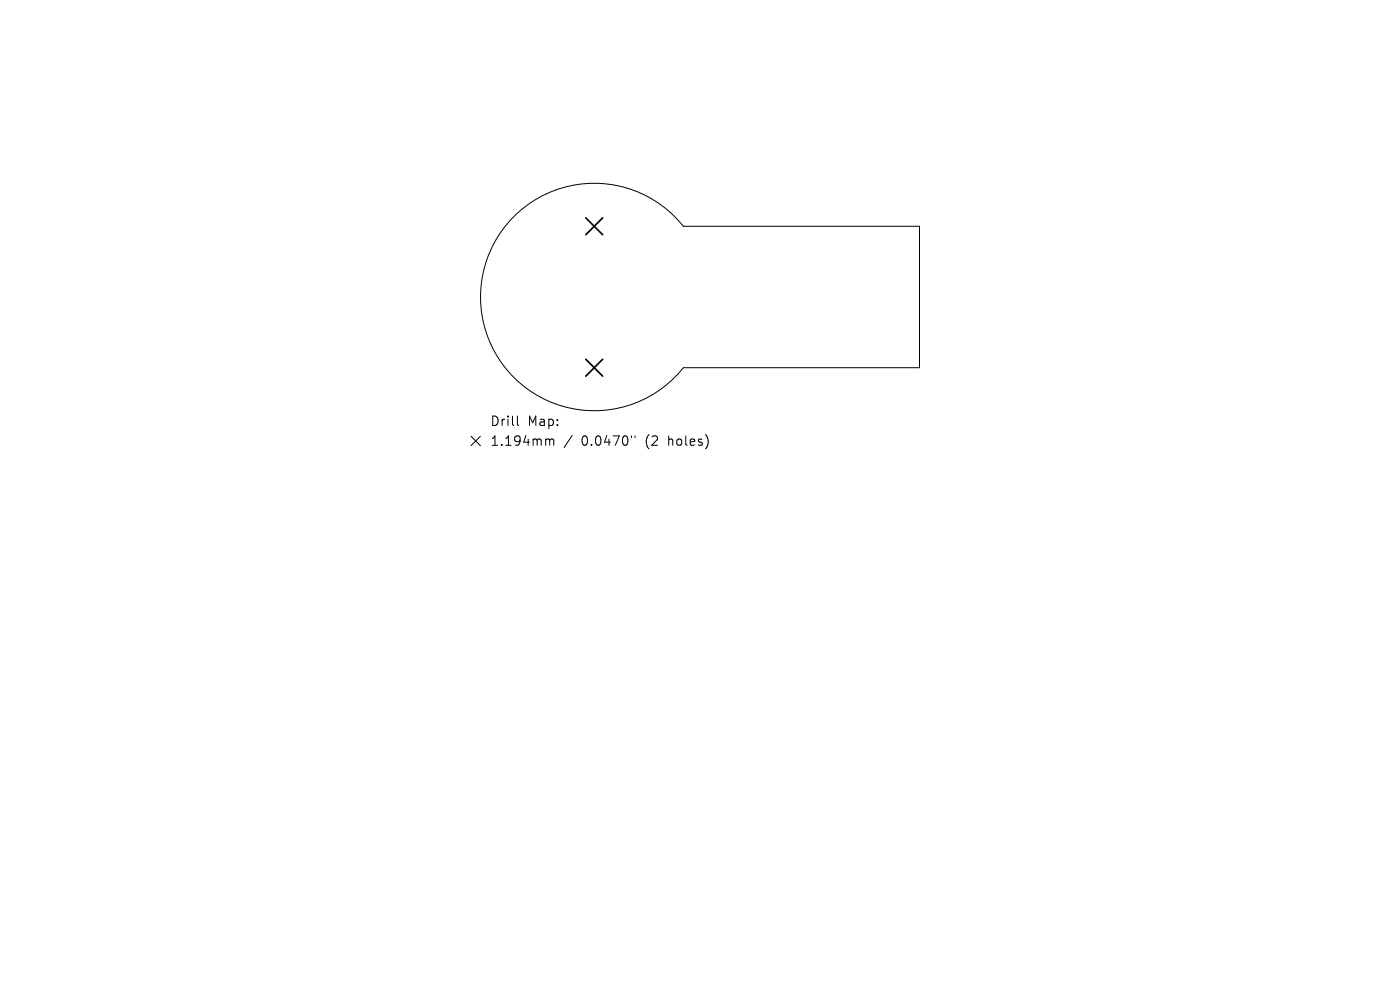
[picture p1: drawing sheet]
<svg xmlns="http://www.w3.org/2000/svg" width="297mm" height="210mm" viewBox="0 0 297 210" stroke-linecap="round" stroke-linejoin="round" font-family="sans-serif">
<defs><g id="words">
<g font-size="2.8">
<text x="103.9" y="90.6">Drill</text>
<text x="103.9" y="94.8">1.194mm</text>
<text x="111.8" y="90.6">Map:</text>
<text x="123.2" y="94.8">0.0470&quot;</text>
<text x="136.8" y="94.8">(2</text>
<text x="141.7" y="94.8">holes)</text>
</g>
</g></defs>
<path d="M109.5 45.5a24.1 24.1 0 0 1 35.5 2.5h50.1v30h-50.1a24.1 24.1 0 0 1-35.2 2.8 24.1 24.1 0 0 1-.3-35.3zM99.9 92.5l2 2M101.9 92.5l-2 2M109.8 88.3v1.7l.3 .3M116.1 93.1l.4 .1 .1 .2M116.6 93.4l.3-.3 .5 .1 .1 1.3M116.6 93.4v1.1M121.4 92.4l-1.7 2.5M134 92.5v.3M134.7 92.5v.3M150 92.6l.2 .9-.2 1.3" fill="none" stroke="#000" stroke-width=".21"/>
<path d="M124.3 46.2l3.6 3.6M127.9 46.2l-3.6 3.6M124.3 76.2l3.6 3.6M127.9 76.2l-3.6 3.6" fill="none" stroke="#000" stroke-width=".36"/>
<use href="#words"/>
</svg>
